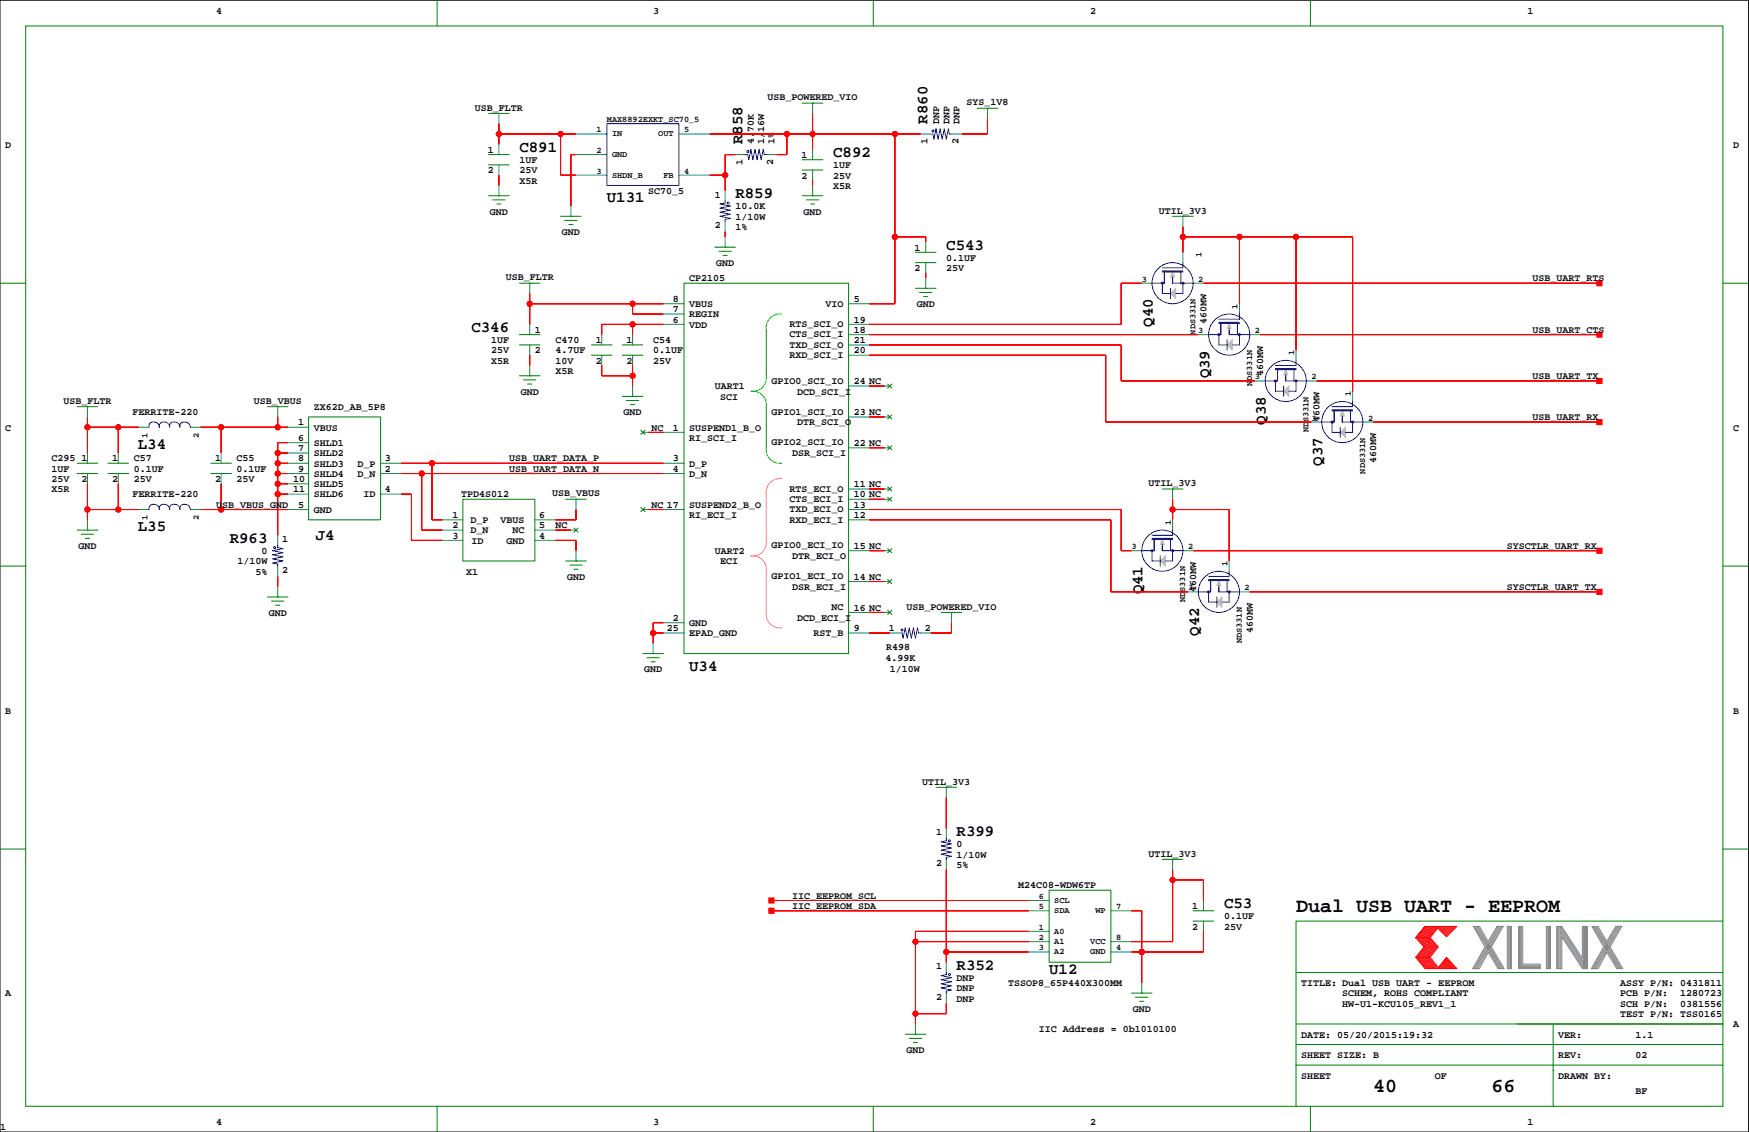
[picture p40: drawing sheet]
<svg xmlns="http://www.w3.org/2000/svg" width="432mm" height="279mm" viewBox="0 0 432 279" stroke-linecap="round" stroke-linejoin="round" font-family="sans-serif">
<defs><g id="words">
<g font-size="4.9">
<text x="320" y="225.2">Dual USB UART - EEPROM</text>
<text x="339" y="269.6">40</text>
<text x="368.2" y="269.6">66</text>
</g>
<g font-size="3.9">
<text x="183.3" y="35.6" transform="rotate(-90 183.3 35.6)">R858</text>
<text x="229" y="30.5" transform="rotate(-90 229 30.5)">R860</text>
<text x="128.2" y="37.5">C891</text>
<text x="205.7" y="38.7">C892</text>
<text x="149.8" y="49.9">U131</text>
<text x="181.6" y="48.9">R859</text>
<text x="233.6" y="61.6">C543</text>
<text x="116.4" y="81.9">C346</text>
<text x="284.6" y="80.7" transform="rotate(-90 284.6 80.7)">Q40</text>
<text x="298.6" y="93.4" transform="rotate(-90 298.6 93.4)">Q39</text>
<text x="312.5" y="104.8" transform="rotate(-90 312.5 104.8)">Q38</text>
<text x="34" y="110.9">L34</text>
<text x="326.5" y="115" transform="rotate(-90 326.5 115)">Q37</text>
<text x="34" y="131.2">L35</text>
<text x="56.7" y="134">R963</text>
<text x="78" y="133.2">J4</text>
<text x="282.1" y="146.7" transform="rotate(-90 282.1 146.7)">Q41</text>
<text x="296" y="156.9" transform="rotate(-90 296 156.9)">Q42</text>
<text x="170.1" y="165.7">U34</text>
<text x="236.2" y="206.3">R399</text>
<text x="302.2" y="224.1">C53</text>
<text x="236.2" y="239.3">R352</text>
<text x="259" y="240.4">U12</text>
</g>
<g font-size="2.5">
<text x="53.3" y="3.4">4</text>
<text x="161.3" y="3.4">3</text>
<text x="269.2" y="3.4">2</text>
<text x="377.1" y="3.4">1</text>
<text x="117.2" y="27.3">USB_FLTR</text>
<text x="189.5" y="24.8">USB_POWERED_VIO</text>
<text x="238.6" y="26">SYS_1V8</text>
<text x="186.1" y="35.6" transform="rotate(-90 186.1 35.6)">4.70K</text>
<text x="188.7" y="35.6" transform="rotate(-90 188.7 35.6)">1/16W</text>
<text x="191.2" y="35.6" transform="rotate(-90 191.2 35.6)">1%</text>
<text x="229" y="35.6" transform="rotate(-90 229 35.6)">1</text>
<text x="231.8" y="30.5" transform="rotate(-90 231.8 30.5)">DNP</text>
<text x="234.4" y="30.5" transform="rotate(-90 234.4 30.5)">DNP</text>
<text x="236.6" y="35.6" transform="rotate(-90 236.6 35.6)">2</text>
<text x="236.9" y="30.5" transform="rotate(-90 236.9 30.5)">DNP</text>
<text x="1.3" y="36.4">D</text>
<text x="120.4" y="37.7">1</text>
<text x="128.2" y="40.3">1UF</text>
<text x="183.3" y="40.7" transform="rotate(-90 183.3 40.7)">1</text>
<text x="190.9" y="40.7" transform="rotate(-90 190.9 40.7)">2</text>
<text x="197.9" y="39">1</text>
<text x="205.7" y="41.5">1UF</text>
<text x="427.9" y="36.4">D</text>
<text x="120.4" y="42.8">2</text>
<text x="128.2" y="42.8">25V</text>
<text x="128.2" y="45.3">X5R</text>
<text x="160" y="47.9">SC70_5</text>
<text x="197.9" y="44.1">2</text>
<text x="205.7" y="44.1">25V</text>
<text x="205.7" y="46.6">X5R</text>
<text x="120.9" y="53">GND</text>
<text x="176.5" y="48.8">1</text>
<text x="181.6" y="51.7">10.0K</text>
<text x="198.4" y="53">GND</text>
<text x="286.1" y="52.7">UTIL_3V3</text>
<text x="138.7" y="58">GND</text>
<text x="176.5" y="56.4">2</text>
<text x="181.6" y="54.2">1/10W</text>
<text x="181.6" y="56.8">1%</text>
<text x="176.8" y="65.6">GND</text>
<text x="225.8" y="61.8">1</text>
<text x="233.6" y="64.4">0.1UF</text>
<text x="124.9" y="69.2">USB_FLTR</text>
<text x="170.1" y="69.5">CP2105</text>
<text x="225.8" y="66.9">2</text>
<text x="233.6" y="66.9">25V</text>
<text x="378.4" y="69.5">USB_UART_RTS</text>
<text x="166.1" y="77.1">7</text>
<text x="166.1" y="74.5">8</text>
<text x="170.1" y="75.8">VBUS</text>
<text x="203.8" y="75.7">VIO</text>
<text x="210.8" y="74.5">5</text>
<text x="226.3" y="75.8">GND</text>
<text x="132" y="82.2">1</text>
<text x="166.1" y="79.6">6</text>
<text x="170.1" y="78.3">REGIN</text>
<text x="170.1" y="80.9">VDD</text>
<text x="194.9" y="83.3">CTS_SCI_I</text>
<text x="194.9" y="80.7">RTS_SCI_O</text>
<text x="210.8" y="79.6">19</text>
<text x="210.8" y="82.2">18</text>
<text x="297.9" y="80.1" transform="rotate(-90 297.9 80.1)">460MW</text>
<text x="378.4" y="82.2">USB_UART_CTS</text>
<text x="121.3" y="87.2">25V</text>
<text x="121.3" y="84.7">1UF</text>
<text x="121.3" y="89.8">X5R</text>
<text x="132" y="87.2">2</text>
<text x="137.1" y="84.7">C470</text>
<text x="137.1" y="87.2">4.7UF</text>
<text x="137.1" y="89.8">10V</text>
<text x="147.1" y="89.8">2</text>
<text x="147.1" y="84.7">1</text>
<text x="154.7" y="89.8">2</text>
<text x="154.7" y="84.7">1</text>
<text x="161.3" y="84.7">C54</text>
<text x="161.3" y="87.2">0.1UF</text>
<text x="161.3" y="89.8">25V</text>
<text x="194.9" y="88.4">RXD_SCI_I</text>
<text x="194.9" y="85.8">TXD_SCI_O</text>
<text x="210.8" y="84.7">21</text>
<text x="210.8" y="87.2">20</text>
<text x="137.1" y="92.3">X5R</text>
<text x="190.5" y="94.7">GPIO0_SCI_IO</text>
<text x="210.8" y="94.9">24 NC</text>
<text x="311.8" y="92.8" transform="rotate(-90 311.8 92.8)">460MW</text>
<text x="378.4" y="93.6">USB_UART_TX</text>
<text x="15.7" y="99.7">USB_FLTR</text>
<text x="62.6" y="99.7">USB_VBUS</text>
<text x="77.5" y="101.2">ZX62D_AB_5P8</text>
<text x="128.6" y="97.4">GND</text>
<text x="176.5" y="96.1">UART1</text>
<text x="177.8" y="98.7">SCI</text>
<text x="196.8" y="97.4">DCD_SCI_I</text>
<text x="1.3" y="106.3">C</text>
<text x="32.7" y="102.4">FERRITE-220</text>
<text x="73.6" y="105">1</text>
<text x="77.5" y="106.3">VBUS</text>
<text x="154" y="102.5">GND</text>
<text x="160.8" y="106.3">NC</text>
<text x="166.1" y="106.3">1</text>
<text x="170.1" y="106.3">SUSPEND1_B_O</text>
<text x="190.5" y="102.3">GPIO1_SCI_IO</text>
<text x="196.8" y="105">DTR_SCI_O</text>
<text x="210.8" y="102.5">23 NC</text>
<text x="325.8" y="104.2" transform="rotate(-90 325.8 104.2)">460MW</text>
<text x="378.4" y="103.7">USB_UART_RX</text>
<text x="427.9" y="106.3">C</text>
<text x="12.7" y="113.9">C295</text>
<text x="20.1" y="113.9">1</text>
<text x="27.7" y="113.9">1</text>
<text x="33" y="113.9">C57</text>
<text x="53.1" y="113.9">1</text>
<text x="58.4" y="113.9">C55</text>
<text x="73.6" y="113.9">8</text>
<text x="73.6" y="111.4">7</text>
<text x="73.6" y="108.8">6</text>
<text x="77.5" y="110.1">SHLD1</text>
<text x="77.5" y="112.6">SHLD2</text>
<text x="95" y="113.9">3</text>
<text x="125.7" y="113.9">USB_UART_DATA_P</text>
<text x="166.1" y="113.9">3</text>
<text x="170.1" y="108.8">RI_SCI_I</text>
<text x="190.5" y="110">GPIO2_SCI_IO</text>
<text x="195.5" y="112.6">DSR_SCI_I</text>
<text x="210.8" y="110.1">22 NC</text>
<text x="12.7" y="119">25V</text>
<text x="12.7" y="116.4">1UF</text>
<text x="20.1" y="119">2</text>
<text x="27.7" y="119">2</text>
<text x="33" y="116.4">0.1UF</text>
<text x="33" y="119">25V</text>
<text x="53.1" y="119">2</text>
<text x="58.4" y="116.4">0.1UF</text>
<text x="58.4" y="119">25V</text>
<text x="72.4" y="119">10</text>
<text x="73.6" y="116.4">9</text>
<text x="77.5" y="115.2">SHLD3</text>
<text x="77.5" y="117.7">SHLD4</text>
<text x="88.2" y="117.7">D_N</text>
<text x="88.2" y="115.2">D_P</text>
<text x="95" y="116.4">2</text>
<text x="125.7" y="116.4">USB_UART_DATA_N</text>
<text x="166.1" y="116.4">4</text>
<text x="170.1" y="115.2">D_P</text>
<text x="170.1" y="117.7">D_N</text>
<text x="283.6" y="120">UTIL_3V3</text>
<text x="339.8" y="114.3" transform="rotate(-90 339.8 114.3)">460MW</text>
<text x="12.7" y="121.5">X5R</text>
<text x="32.7" y="122.7">FERRITE-220</text>
<text x="53.3" y="125.3">USB_VBUS_GND</text>
<text x="72.4" y="121.5">11</text>
<text x="73.6" y="125.3">5</text>
<text x="77.5" y="120.2">SHLD5</text>
<text x="77.5" y="122.8">SHLD6</text>
<text x="89.7" y="122.8">ID</text>
<text x="95" y="121.5">4</text>
<text x="113.8" y="122.8">TPD4S012</text>
<text x="136.3" y="122.5">USB_VBUS</text>
<text x="160.8" y="125.3">NC 17</text>
<text x="170.1" y="125.3">SUSPEND2_B_O</text>
<text x="194.9" y="123.9">CTS_ECI_I</text>
<text x="194.9" y="121.4">RTS_ECI_O</text>
<text x="210.8" y="120.2">11 NC</text>
<text x="210.8" y="122.8">10 NC</text>
<text x="210.8" y="125.3">13</text>
<text x="77.5" y="126.6">GND</text>
<text x="111.7" y="130.4">2</text>
<text x="111.7" y="127.9">1</text>
<text x="116.2" y="129.1">D_P</text>
<text x="116.2" y="131.7">D_N</text>
<text x="123.6" y="129.1">VBUS</text>
<text x="126.5" y="131.7">NC</text>
<text x="133.1" y="127.9">6</text>
<text x="133.1" y="130.4">5</text>
<text x="137.1" y="130.4">NC</text>
<text x="170.1" y="127.9">RI_ECI_I</text>
<text x="194.9" y="129">RXD_ECI_I</text>
<text x="194.9" y="126.5">TXD_ECI_O</text>
<text x="210.8" y="127.9">12</text>
<text x="19.4" y="135.5">GND</text>
<text x="64.5" y="136.8">0</text>
<text x="69.6" y="133.8">1</text>
<text x="111.7" y="132.9">3</text>
<text x="116.4" y="134.2">ID</text>
<text x="125.1" y="134.2">GND</text>
<text x="133.1" y="132.9">4</text>
<text x="176.5" y="136.8">UART2</text>
<text x="190.5" y="135.3">GPIO0_ECI_IO</text>
<text x="210.8" y="135.5">15 NC</text>
<text x="372" y="135.5">SYSCTLR_UART_RX</text>
<text x="58.6" y="139.3">1/10W</text>
<text x="63.1" y="141.8">5%</text>
<text x="69.6" y="141.5">2</text>
<text x="115.1" y="141.8">X1</text>
<text x="140" y="143.1">GND</text>
<text x="177.8" y="139.3">ECI</text>
<text x="190.5" y="143">GPIO1_ECI_IO</text>
<text x="195.5" y="138">DTR_ECI_O</text>
<text x="210.8" y="143.1">14 NC</text>
<text x="195.5" y="145.6">DSR_ECI_I</text>
<text x="295.3" y="146.1" transform="rotate(-90 295.3 146.1)">460MW</text>
<text x="372" y="145.6">SYSCTLR_UART_TX</text>
<text x="66.3" y="152">GND</text>
<text x="164.6" y="155.8">25</text>
<text x="166.1" y="153.3">2</text>
<text x="170.1" y="154.5">GND</text>
<text x="196.8" y="153.3">DCD_ECI_I</text>
<text x="205.3" y="150.6">NC</text>
<text x="210.8" y="150.7">16 NC</text>
<text x="210.8" y="155.8">9</text>
<text x="219.4" y="155.8">1</text>
<text x="223.8" y="150.5">USB_POWERED_VIO</text>
<text x="228.3" y="155.8">2</text>
<text x="170.1" y="157.1">EPAD_GND</text>
<text x="200.8" y="156.9">RST_B</text>
<text x="218.8" y="160.5">R498</text>
<text x="309.3" y="156.2" transform="rotate(-90 309.3 156.2)">460MW</text>
<text x="159" y="166">GND</text>
<text x="218.6" y="163">4.99K</text>
<text x="219.7" y="166">1/10W</text>
<text x="1.3" y="176.1">B</text>
<text x="427.9" y="176.1">B</text>
<text x="227.7" y="193.6">UTIL_3V3</text>
<text x="231.1" y="206.2">1</text>
<text x="236.2" y="209.1">0</text>
<text x="231.1" y="213.8">2</text>
<text x="236.2" y="214.2">5%</text>
<text x="236.2" y="211.7">1/10W</text>
<text x="283.6" y="211.4">UTIL_3V3</text>
<text x="195.5" y="221.8">IIC_EEPROM_SCL</text>
<text x="251.4" y="219.3">M24C08-WDW6TP</text>
<text x="195.5" y="224.4">IIC_EEPROM_SDA</text>
<text x="294.4" y="224.4">1</text>
<text x="302.2" y="226.9">0.1UF</text>
<text x="294.4" y="229.4">2</text>
<text x="302.2" y="229.4">25V</text>
<text x="231.1" y="239.2">1</text>
<text x="1.3" y="245.9">A</text>
<text x="236.2" y="242.1">DNP</text>
<text x="236.2" y="244.7">DNP</text>
<text x="248.9" y="243.4">TSSOP8_65P440X300MM</text>
<text x="321.2" y="243.4">TITLE: Dual USB UART - EEPROM</text>
<text x="331.4" y="245.9">SCHEM, ROHS COMPLIANT</text>
<text x="400" y="245.9">PCB P/N:</text>
<text x="400" y="243.4">ASSY P/N: 0431811</text>
<text x="414.8" y="245.9">1280723</text>
<text x="231.1" y="246.8">2</text>
<text x="236.2" y="247.2">DNP</text>
<text x="279.7" y="249.8">GND</text>
<text x="331.4" y="248.5">HW-U1-KCU105_REV1_1</text>
<text x="400" y="251">TEST P/N: TSS0165</text>
<text x="400" y="248.5">SCH P/N:</text>
<text x="414.8" y="248.5">0381556</text>
<text x="256.5" y="254.8">IIC Address = 0b1010100</text>
<text x="321.2" y="256.1">DATE: 05/20/2015:19:32</text>
<text x="384.7" y="256.1">VER:</text>
<text x="403.8" y="256.1">1.1</text>
<text x="427.9" y="253.6">A</text>
<text x="223.8" y="259.9">GND</text>
<text x="321.2" y="261.2">SHEET SIZE: B</text>
<text x="384.7" y="261.2">REV:</text>
<text x="403.8" y="261.2">02</text>
<text x="321.2" y="266.3">SHEET</text>
<text x="354.2" y="266.3">OF</text>
<text x="384.7" y="266.3">DRAWN BY:</text>
<text x="403.8" y="270.1">BF</text>
<text x="0" y="279">1</text>
<text x="53.3" y="277.7">4</text>
<text x="161.3" y="277.7">3</text>
<text x="269.2" y="277.7">2</text>
<text x="377.1" y="277.7">1</text>
</g>
<g font-size="2.1">
<text x="147.3" y="32.7">1</text>
<text x="149.8" y="30.2">MAX8892EXKT_SC70_5</text>
<text x="151.1" y="33.7">IN</text>
<text x="162.5" y="33.7">OUT</text>
<text x="168.9" y="32.7">5</text>
<text x="147.3" y="37.8">2</text>
<text x="151.1" y="38.7">GND</text>
<text x="147.3" y="42.9">3</text>
<text x="151.1" y="43.8">SHDN_B</text>
<text x="163.8" y="43.8">FB</text>
<text x="168.9" y="42.9">4</text>
<text x="296.7" y="63.5" transform="rotate(-90 296.7 63.5)">1</text>
<text x="281.9" y="69.5">3</text>
<text x="295.8" y="69.5">2</text>
<text x="305.6" y="76.2" transform="rotate(-90 305.6 76.2)">1</text>
<text x="295.1" y="82.6" transform="rotate(-90 295.1 82.6)">NDS331N</text>
<text x="295.8" y="82.2">3</text>
<text x="309.8" y="82.2">2</text>
<text x="319.5" y="87.7" transform="rotate(-90 319.5 87.7)">1</text>
<text x="309.1" y="95.3" transform="rotate(-90 309.1 95.3)">NDS331N</text>
<text x="309.8" y="93.6">3</text>
<text x="323.8" y="93.6">2</text>
<text x="333.5" y="97.8" transform="rotate(-90 333.5 97.8)">1</text>
<text x="36.4" y="108" transform="rotate(-90 36.4 108)">1</text>
<text x="49.1" y="108" transform="rotate(-90 49.1 108)">2</text>
<text x="323.1" y="106.7" transform="rotate(-90 323.1 106.7)">NDS331N</text>
<text x="323.8" y="103.8">3</text>
<text x="337.7" y="103.8">2</text>
<text x="337" y="116.9" transform="rotate(-90 337 116.9)">NDS331N</text>
<text x="36.4" y="128.3" transform="rotate(-90 36.4 128.3)">1</text>
<text x="49.1" y="128.3" transform="rotate(-90 49.1 128.3)">2</text>
<text x="289" y="129.6" transform="rotate(-90 289 129.6)">1</text>
<text x="279.3" y="135.5">3</text>
<text x="293.3" y="135.5">2</text>
<text x="303" y="139.7" transform="rotate(-90 303 139.7)">1</text>
<text x="292.6" y="148.6" transform="rotate(-90 292.6 148.6)">NDS331N</text>
<text x="293.3" y="145.7">3</text>
<text x="307.3" y="145.7">2</text>
<text x="306.6" y="158.8" transform="rotate(-90 306.6 158.8)">NDS331N</text>
<text x="256.5" y="221.9">6</text>
<text x="256.5" y="224.4">5</text>
<text x="260.3" y="222.9">SCL</text>
<text x="260.3" y="225.4">SDA</text>
<text x="270.4" y="225.4">WP</text>
<text x="275.5" y="224.4">7</text>
<text x="256.5" y="232">2</text>
<text x="256.5" y="229.5">1</text>
<text x="260.3" y="230.5">A0</text>
<text x="260.3" y="233">A1</text>
<text x="269.2" y="233">VCC</text>
<text x="275.5" y="232">8</text>
<text x="256.5" y="234.6">3</text>
<text x="260.3" y="235.6">A2</text>
<text x="269.2" y="235.6">GND</text>
<text x="275.5" y="234.6">4</text>
</g>
</g></defs>
<path d="M0 .1h431.7v279.3h-431.7z" fill="none" stroke="#000" stroke-width=".25"/>
<g fill="none" stroke="#008000" stroke-width=".25">
<path d="M6.3 6.4h419.1v266.7h-419.1zM107.9 .1v6.3M215.6 .1v6.3M323.5 .1v6.3M120.6 38.2h5.1M120.6 28h5.1M123.2 28h.1M198.1 39.4h5.1M198.1 25.5h5.1M200.6 25.5h.1M241.2 26.7h5.1M243.8 26.7h.1"/>
<path d="M120.6 40.7h5.1M120.6 48.3h5.1M121.6 49.3h3.1M122.7 50.3h1M123.2 48.3h.1M138.4 53.4h5.1M139.4 54.4h3.1M140.4 55.4h1M140.9 53.4h.1M198.1 42h5.1M198.1 48.3h5.1M199.1 49.3h3"/>
<path d="M200.1 50.3h1M200.6 48.3h.1M289.5 53.4h5.1M292 53.4h.1M0 69.9h6.3M128.2 69.9h5.1M130.8 69.9h.1M168.9 69.9h40.6v91.4h-40.6zM176.5 61h5.1M177.5 62h3.1M178.5 63h1M179 61h.1"/>
<path d="M226 64.8h5.1M226 62.3h5.1M226 71.2h5.1M227 72.2h3.1M228 73.2h1.1M228.5 71.2h.1M425.4 69.9h6.3M128.2 92.8h5.1M128.2 85.1h5.1M128.2 82.6h5.1M129.3 93.8h3M130.3 94.8h1"/>
<path d="M130.8 92.8h.1M146 87.7h5.1M146 85.1h5.1M153.6 87.7h5.1M153.6 85.1h5.1M153.6 97.8h5.1M154.7 98.8h3M155.7 99.9h1M156.2 97.8h.1M219.2 94.8l1 1M220.2 94.8l-1 1M19 116.9h5.1"/>
<path d="M19 114.3h5.1M19 100.4h5.1M21.6 100.4h.1M26.7 116.9h5M26.7 114.3h5M52.1 116.9h5M52.1 114.3h5M66 100.4h5.1M68.6 100.4h.1M76.2 102.9h17.8v25.4h-17.8zM158.2 106.2l1 1M159.2 106.2l-1 1"/>
<path d="M219.2 110l1 1M219.2 102.4l1 1M220.2 110l-1 1M220.2 102.4l-1 1M0 139.7h6.3M19 130.8h5.1M20.1 131.9h3M21.1 132.9h1M21.6 130.8h.1M114.3 123.2h17.8v15.3h-17.8zM139.7 138.5h5M139.7 123.2h5"/>
<path d="M140.7 139.5h3M141.7 130.3l1 1.1M142.2 138.5h.1M142.2 123.2h.1M142.7 130.3l-1 1.1M158.2 125.3l1 1M159.2 125.3l-1 1M219.2 122.7l1 1M219.2 120.2l1 1M219.2 135.4l1 1M220.2 122.7l-1 1M220.2 120.2l-1 1"/>
<path d="M220.2 135.4l-1 1M287 120.7h5M289.5 120.7h.1M425.4 139.7h6.3M66 147.3h5.1M67 148.4h3.1M68.1 149.4h1M68.6 147.3h.1M141.7 140.5h1M219.2 150.7l1 1M219.2 143l1 1M220.2 150.7l-1 1"/>
<path d="M220.2 143l-1 1M232.4 151.2h5M234.9 151.2h.1M158.7 161.3h5.1M159.7 162.3h3.1M160.7 163.3h1.1M161.3 161.3h.1M231.1 194.3h5.1M233.6 194.3h.1M0 209.6h6.3M259 219.7h15.3v17.8h-15.3zM287 212.1h5"/>
<path d="M289.5 212.1h.1M425.4 209.6h6.3M294.6 227.3h5.1M294.6 224.8h5.1M425.4 227.3h-105.4v35.6M223.5 255.3h5M224.5 256.3h3M225.5 257.3h1M226 255.3h.1M279.3 245.1h5.1M280.4 246.1h3M281.4 247.1h1"/>
<path d="M281.9 245.1h.1M320 257.8h105.4M320 252.7h105.4M320 240h105.4M383.5 252.7v20.4M107.9 273.1v6.3M215.6 273.1v6.3M320 262.9v10.2M320 262.9h105.4M323.5 273.1v6.3M383.5 264.2h.1"/>
</g>
<g fill="none" stroke="#f00" stroke-width=".25">
<path d="M123.2 33.1h19M123.2 30.5v5.1M138.4 33.1v10.1h3.8M142.2 38.2h-1.3v12.7M175.2 33.1h52.1M181.6 38.2h-2.6v8.8M194.3 33.1v5.1h-2.6M200.6 28v8.9M220.9 33.1v41.9h-6.3M243.8 29.3v3.8h-6.4M123.2 43.2v2.6M175.2 43.2h3.8"/>
<path d="M179 57.2v1.3M200.6 44.5v1.3M220.9 58.5h7.6v1.2M292 58.5h41.9v38.1M292 55.9v6.4M306 58.5v16.5M320 58.5v27.9M130.8 72.4v7.7M130.8 75h33M156.2 75v2.5h7.6M228.5 67.4v1.2M281.9 69.9h-5.1v10.2h-62.2"/>
<path d="M297.1 69.9h97.8M130.8 87.7v2.5M148.6 90.2v2.6h7.6M156.2 80.1v2.5M156.2 90.2v5.1M163.8 80.1h-15.2v2.5M214.6 95.3h3.8M214.6 87.7h58.4v16.5h50.8M214.6 82.6h81.2M214.6 85.1h62.2v8.9h33M311.1 82.6h83.8M325 94h69.9"/>
<path d="M21.6 102.9v8.9M21.6 119.4v8.9M21.6 105.4h12.7M29.2 105.4v6.4M29.2 119.4v6.4M49.5 105.4h21.6M54.6 105.4v6.4M54.6 119.4v6.4M68.6 102.9v2.5M68.6 111.8h2.5M68.6 114.3h2.5M68.6 116.9h2.5"/>
<path d="M68.6 119.4h2.5M71.1 109.3h-2.5v22.8M99 114.3h64.8M99 116.9h64.8M104.1 116.9v13.9h5.1M106.7 114.3v14h2.5M160 106.7h3.8M214.6 110.5h3.8M214.6 102.9h3.8M339 104.2h55.9M21.6 125.8h12.7M49.5 125.8h21.6"/>
<path d="M68.6 122h2.5M99 122h2.6v11.4h7.6M137.1 133.4h5.1v2.5M137.1 130.8h3.8M142.2 125.8v2.5h-5.1M160 125.8h3.8M214.6 125.8h62.2v10.1h2.5M214.6 128.3h59.7v17.8h19M214.6 123.2h3.8M214.6 120.7h3.8M214.6 135.9h3.8M289.5 123.2v5.1"/>
<path d="M289.5 125.8h14v12.7M294.6 135.9h100.3M68.6 142.3v2.5M161.3 156.2h2.5M163.8 153.7h-2.5v5.1M214.6 156.2h5.1M214.6 151.2h3.8M214.6 143.5h3.8M234.9 153.7v2.5h-5.1M308.5 146.1h86.4M233.6 196.9v7.6M233.6 214.6v22.9"/>
<path d="M289.5 214.6v17.8h-10.2M289.5 217.2h7.6v5.1M190.5 224.8h63.4M190.5 222.3h63.4M226 232.4h27.9M233.6 235h20.3M253.9 229.9h-27.9v22.8M279.3 224.8h2.6v17.8M281.9 235h.1M297.1 229.9v5.1h-17.8M349.5 236.3h3.6M349.9 231.5l1.9 2.2-2 2.6 2.2 2.8"/>
<path d="M350.1 236.3l2.2 2.8M350.2 231.5l1.9 2.3-2 2.5M350.4 236.3l2.2 2.8M350.5 231.5l1.9 2.3-2 2.5M350.6 236.3l2.3 2.7M350.8 231.5l1.9 2.3-2 2.5M351 236.3l2.2 2.8M351.1 231.5l1.9 2.3-2 2.5M351.3 236.3l2.2 2.8M351.4 231.5l1.9 2.3-2 2.5M351.6 236.3l2.2 2.8M351.7 231.5l1.9 2.2"/>
<path d="M351.8 228.7l-2.3 2.8 2.3-2.8h7.9l-2.6 2.5-2.1-2.1-1.9 2.4 2 2.2-2 2.6 2 2.5 2-2.5 2.6 2.8h-7.9l-2.3-2.8M351.9 236.3l2.2 2.8M352 231.5l1.9 2.2M352.1 228.7l-2.2 2.7M352.2 236.3l2.2 2.8M352.3 231.5l1.9 2.3-2 2.5M352.4 228.7l-2.2 2.7M352.5 236.3l2.2 2.8M352.6 231.5l1.9 2.2M352.7 228.7l-2.2 2.7M352.8 236.3l2.2 2.8M352.8 231.5l2 2.2"/>
<path d="M353 228.7l-2.2 2.7M353.1 231.5h-3.6l2.1 2.2-2.1 2.6M353.2 228.7l-2.1 2.7M353.6 233.8l-2 2.5M353.6 228.7l-2.2 2.7M353.8 228.7l-2.1 2.7M353.9 233.8l-1.9 2.4M354.1 228.7l-2.1 2.7M354.4 228.7l-2.1 2.7M354.5 233.8l-2 2.5M354.7 228.7l-2.1 2.7M354.8 233.8l-2 2.5"/>
<path d="M355 228.7l-2.1 2.7M355.2 238.8l.2 .3M355.3 238.6l.4 .5M355.4 228.7l-.4 .4M355.4 238.4l.6 .7M355.6 238.3l.7 .8M355.7 238.1l.9 1M355.7 228.7l-.5 .5M355.9 237.9l1 1.2M356 237.8l1.2 1.3M356.1 228.7l-.8 .7M356.1 237.6l1.4 1.4"/>
<path d="M356.3 237.4l1.5 1.7M356.4 237.2l1.6 1.9M356.5 228.7l-1 .9M356.5 237.1l1.8 2M356.7 236.9l1.9 2.2M356.8 236.7l2.1 2.4M356.8 228.7l-1.1 1.1M356.9 236.6l2.3 2.5M357.1 236.5l2.3 2.6M357.2 228.7l-1.3 1.2M357.5 228.7l-1.4 1.4M357.8 228.7l-1.6 1.6"/>
<path d="M358.2 228.7l-1.8 1.7M358.5 228.7l-1.9 1.9M359 228.7l-2.2 2.1M359.3 228.7l-2.3 2.3M233.6 247.7v2.5h-7.6"/>
<circle cx="123.2" cy="33.1" r=".63"/>
<circle cx="138.4" cy="33.1" r=".63"/>
<circle cx="194.3" cy="33.1" r=".63"/>
<circle cx="200.6" cy="33.1" r=".63"/>
<circle cx="220.9" cy="33.1" r=".63"/>
<circle cx="179" cy="43.2" r=".63"/>
<circle cx="220.9" cy="58.5" r=".63"/>
<circle cx="292" cy="58.5" r=".63"/>
<circle cx="306" cy="58.5" r=".63"/>
<circle cx="320" cy="58.5" r=".63"/>
<circle cx="130.8" cy="75" r=".63"/>
<circle cx="156.2" cy="75" r=".63"/>
<circle cx="156.2" cy="92.8" r=".63"/>
<circle cx="156.2" cy="80.1" r=".63"/>
<circle cx="21.6" cy="105.4" r=".63"/>
<circle cx="29.2" cy="105.4" r=".63"/>
<circle cx="54.6" cy="105.4" r=".63"/>
<circle cx="68.6" cy="116.9" r=".63"/>
<circle cx="68.6" cy="114.3" r=".63"/>
<circle cx="68.6" cy="105.4" r=".63"/>
<circle cx="68.6" cy="119.4" r=".63"/>
<circle cx="68.6" cy="111.8" r=".63"/>
<circle cx="104.1" cy="116.9" r=".63"/>
<circle cx="106.7" cy="114.3" r=".63"/>
<circle cx="21.6" cy="125.8" r=".63"/>
<circle cx="29.2" cy="125.8" r=".63"/>
<circle cx="54.6" cy="125.8" r=".63"/>
<circle cx="68.6" cy="122" r=".63"/>
<circle cx="289.5" cy="125.8" r=".63"/>
<circle cx="161.3" cy="156.2" r=".63"/>
<circle cx="289.5" cy="217.2" r=".63"/>
<circle cx="226" cy="232.4" r=".63"/>
<circle cx="233.6" cy="235" r=".63"/>
<circle cx="281.9" cy="235" r=".63"/>
<circle cx="226" cy="250.2" r=".63"/>
</g>
<g fill="none" stroke="#848684" stroke-width=".25">
<path d="M364 228.7l6.1 10.4M364.3 228.7l6.1 10.4M364.6 228.7l6.1 10.4M364.9 228.7l6.1 10.4M367.4 232.3l-2.1-3.6h-1.6l2.9 5-3 5.4h1.7l2.1-4 2.4 4h1.6l-3.2-5.4M369.6 228.7l-2.2 3.6M369.8 228.7l-5.9 10.4M370.2 228.7l-6 10.4M370.5 228.7l-6 10.4M370.8 228.7l-6 10.4M371.1 228.7h-1.5h1.5l-2.9 5M372.1 228.7h1v10.4h-1z"/>
<path d="M372.4 228.7v10.4M372.6 228.7v10.4M372.9 228.7v10.4M374.9 228.7h1v9.3h4.3v1.1h-5.3zM375.1 228.7v10.4M375.4 228.7v10.4M375.7 228.7v10.4M375.7 238.2h4.5M375.7 238.5h4.5M375.7 238.8h4.5M381.8 228.7h1v10.4h-1zM382 228.7v10.4"/>
<path d="M382.3 228.7v10.4M382.5 228.7v10.4M384.3 228.7h1.3l5.1 7.8v-7.8h1.2v10.4h-1.2l-5.1-7.9v7.9h-1.3zM384.5 228.7v10.4M384.8 228.7v10.4M385.1 228.7v10.4M385.3 228.7v10.4M385.3 230.3l5.6 8.7M385.3 229.8l5.6 8.7M385.3 229.2l5.6 8.7M385.3 228.8l5.6 8.7M390.9 228.7v10.4"/>
<path d="M391.2 228.7v10.4M391.5 228.7v10.4M391.7 228.6v10.4M393.3 228.7l6.1 10.4M393.6 228.7l6.1 10.4M393.9 228.7l6.1 10.4M394.2 228.7l6.1 10.4M396.7 232.3l-2.1-3.6h-1.6l2.9 5-3 5.4M397.5 233.7l3.2 5.4h-1.6l-2.4-4-2.2 4h-1.6M398.9 228.7l-2.2 3.6M399.1 228.7l-6 10.4M399.4 228.7l-5.9 10.4"/>
<path d="M399.7 228.7l-5.9 10.4M400.1 228.7l-6 10.4M400.4 228.7h-1.5h1.5l-2.9 5"/>
</g>
<g fill="none" stroke="#008080" stroke-width=".25">
<path d="M123.2 28v2.5M123.2 35.6v2.6M142.2 38.2h7.6M142.2 33.1h7.6M167.6 33.1h7.6M181.6 38.2h2.5M189.2 38.2h2.5M200.6 25.5v2.5M200.6 36.9v2.5M227.3 33.1h2.5M234.9 33.1h2.5M243.8 26.7v2.6"/>
<path d="M123.2 40.7v2.5M123.2 45.8v2.5M140.9 50.9v2.5M142.2 43.2h7.6M167.6 43.2h7.6M179 47v2.6M179 54.7v2.5M179 58.5v2.5M200.6 42v2.5M200.6 45.8v2.5M228.5 59.7v2.6M292 53.4v2.5"/>
<path d="M130.8 69.9v2.5M163.8 75h5.1M163.8 77.5h5.1M209.5 75h5.1M228.5 64.8v2.6M228.5 68.6v2.6M281.9 69.9h2.5M292 62.3v2.5M294.6 69.9h2.5M306 75v2.5M130.8 80.1v2.5M130.8 85.1v2.6"/>
<path d="M130.8 90.2v2.6M148.6 82.6v2.5M148.6 87.7v2.5M156.2 82.6v2.5M156.2 87.7v2.5M156.2 95.3v2.5M163.8 80.1h5.1M209.5 80.1h5.1M209.5 95.3h5.1M209.5 87.7h5.1M209.5 85.1h5.1M209.5 82.6h5.1"/>
<path d="M218.4 95.3h1.3M295.8 82.6h2.6M308.5 82.6h2.6M309.8 94h2.5M320 86.4v2.5M322.5 94h2.5M333.9 96.6v2.5M21.6 100.4v2.5M21.6 111.8v2.5M21.6 116.9v2.5M29.2 111.8v2.5M29.2 116.9v2.5"/>
<path d="M34.3 105.4h2.5M47 105.4h2.5M54.6 111.8v2.5M54.6 116.9v2.5M68.6 100.4v2.5M71.1 116.9h5.1M71.1 114.3h5.1M71.1 109.3h5.1M71.1 111.8h5.1M71.1 119.4h5.1M71.1 105.4h5.1M94 116.9h5"/>
<path d="M94 114.3h5M158.7 106.7h1.3M163.8 116.9h5.1M163.8 114.3h5.1M163.8 106.7h5.1M209.5 110.5h5.1M209.5 102.9h5.1M218.4 110.5h1.3M218.4 102.9h1.3M323.8 104.2h2.5M336.5 104.2h2.5M21.6 128.3v2.5"/>
<path d="M34.3 125.8h2.5M47 125.8h2.5M68.6 132.1v2.6M68.6 139.7v2.6M71.1 122h5.1M71.1 125.8h5.1M94 122h5M109.2 130.8h5.1M109.2 128.3h5.1M109.2 133.4h5.1M132.1 130.8h5M132.1 128.3h5"/>
<path d="M132.1 133.4h5M140.9 130.8h1.3M142.2 123.2v2.6M142.2 135.9v2.6M158.7 125.8h1.3M163.8 125.8h5.1M209.5 125.8h5.1M209.5 128.3h5.1M209.5 135.9h5.1M209.5 123.2h5.1M209.5 120.7h5.1M218.4 135.9h1.3"/>
<path d="M218.4 123.2h1.3M218.4 120.7h1.3M279.3 135.9h2.6M289.5 120.7v2.5M289.5 128.3v2.5M292 135.9h2.6M303.5 138.5v2.5M68.6 144.8v2.5M161.3 158.8v2.5M163.8 156.2h5.1M163.8 153.7h5.1M209.5 156.2h5.1"/>
<path d="M209.5 151.2h5.1M209.5 143.5h5.1M218.4 151.2h1.3M218.4 143.5h1.3M219.7 156.2h2.5M227.3 156.2h2.5M234.9 151.2v2.5M293.3 146.1h2.5M306 146.1h2.5M233.6 194.3v2.6M233.6 204.5v2.5M233.6 212.1v2.5"/>
<path d="M289.5 212.1v2.5M233.6 237.5v2.5M253.9 222.3h5.1M253.9 224.8h5.1M253.9 229.9h5.1M253.9 232.4h5.1M253.9 235h5.1M274.3 224.8h5M274.3 232.4h5M274.3 235h5M297.1 222.3v2.5M297.1 227.3v2.6"/>
<path d="M226 252.7v2.6M233.6 245.1v2.6M281.9 242.6v2.5"/>
</g>
<g fill="none" stroke="#00f" stroke-width=".25">
<path d="M149.8 30.5h17.8v15.3h-17.8zM184.1 38.2h.5l.3 1.2 .5-2.5 .5 2.5 .5-2.5 .5 2.5 .5-2.5 .5 2.5 .5-2.5 .3 1.3h.5M229.8 33.1h.5l.3 1.2 .5-2.5 .5 2.5 .5-2.5 .5 2.5 .5-2.5 .5 2.5 .5-2.5 .3 1.3h.5M179 49.6v.5l-1.2 .2 2.5 .6-2.5 .5 2.5 .5-2.5 .5 2.5 .5-2.5 .5 2.5 .5-1.3 .3v.5M287 66.9h5M287 67.1h5M287 69.9v2.5h2M287.5 67.1v2.8h-3.1M289 71.2v2.5M289.5 68.4v1.5h5.1M291.5 67.1v2.8M292 64.8v1.3h-5"/>
<path d="M292 69.9v2.5h-1.7M300.9 79.5h5.1M300.9 79.8h5.1M301.4 79.8v2.8h-3M305.5 79.8v2.8M306 77.5v1.3h-5.1M300.9 82.6v2.5h2.1M303 83.9v2.5M303.5 81.1v1.5h5M306 82.6v2.5h-1.8M314.9 91h5.1M314.9 91.2h5.1"/>
<path d="M314.9 94v2.6h2M315.4 91.2v2.8h-3.1M316.9 95.3v2.5M317.4 92.5v1.5h5.1M319.5 91.2v2.8M320 88.9v1.3h-5.1M320 94v2.6h-1.8M333.9 99.1v1.3h-5M39.4 105.4a1.27 1.27 0 0 0-1.3-1.3 1.27 1.27 0 0 0-1.3 1.4M41.9 105.4a1.27 1.27 0 0 0-1.3-1.3 1.27 1.27 0 0 0-1.2 1.4M44.4 105.4a1.27 1.27 0 0 0-1.2-1.3 1.27 1.27 0 0 0-1.3 1.4M47 105.4a1.27 1.27 0 0 0-1.3-1.3 1.27 1.27 0 0 0-1.3 1.4"/>
<path d="M328.9 101.1h5M328.9 101.4h5M328.9 104.2v2.5h2M329.4 101.4v2.8h-3.1M330.9 105.4v2.6M331.4 102.7v1.5h5.1M333.4 101.4v2.8M333.9 104.2v2.5h-1.7M47 125.8a1.27 1.27 0 0 0-1.3-1.4 1.27 1.27 0 0 0-1.3 1.4 1.27 1.27 0 0 0-1.2-1.4 1.27 1.27 0 0 0-1.3 1.4 1.27 1.27 0 0 0-1.3-1.4 1.27 1.27 0 0 0-1.2 1.4 1.27 1.27 0 0 0-1.3-1.4 1.27 1.27 0 0 0-1.3 1.4M68.6 134.7v.5l1.2 .2-2.5 .5 2.5 .5-2.5 .5 2.5 .5-2.5 .6 2.5 .5-2.5 .5 1.3 .2v.5M284.4 132.9h5.1M284.4 133.1h5.1"/>
<path d="M284.4 135.9v2.6h2M284.9 133.1v2.8h-3M286.4 137.2v2.5M287 134.4v1.5h5M289 133.1v2.8M289.5 130.8v1.3h-5.1M289.5 135.9v2.6h-1.8M222.2 156.2h.5l.3 1.3 .5-2.5 .5 2.5 .5-2.5 .5 2.5 .5-2.5 .5 2.5 .5-2.5 .3 1.2h.5M298.4 143h5.1M298.4 143.3h5.1M298.4 146.1v2.5h2M298.9 143.3v2.8h-3.1"/>
<path d="M300.4 147.3v2.6M300.9 144.6v1.5h5.1M303 143.3v2.8M303.5 141v1.3h-5.1M303.5 146.1v2.5h-1.8M233.6 207v.5l-1.2 .3 2.5 .5-2.5 .5 2.5 .5-2.5 .5 2.5 .5-2.5 .5 2.5 .5-1.3 .3v.5M233.6 240v.5l-1.2 .3 2.5 .5-2.5 .5 2.5 .5-2.5 .5 2.5 .5-2.5 .5 2.5 .6-1.3 .2v.5"/>
<circle cx="184.6" cy="37.4" r=".25"/>
<circle cx="230.3" cy="32.3" r=".25"/>
<circle cx="179.8" cy="50.1" r=".25"/>
<circle cx="287" cy="69.9" r=".25"/>
<circle cx="289.5" cy="69.9" r="5.1"/>
<circle cx="292" cy="69.9" r=".25"/>
<circle cx="300.9" cy="82.6" r=".25"/>
<circle cx="303.5" cy="82.6" r="5.1"/>
<circle cx="306" cy="82.6" r=".25"/>
<circle cx="314.9" cy="94" r=".25"/>
<circle cx="317.4" cy="94" r="5.1"/>
<circle cx="320" cy="94" r=".25"/>
<circle cx="328.9" cy="104.2" r=".25"/>
<circle cx="331.4" cy="104.2" r="5.1"/>
<circle cx="333.9" cy="104.2" r=".25"/>
<circle cx="67.8" cy="135.2" r=".25"/>
<circle cx="284.4" cy="135.9" r=".25"/>
<circle cx="287" cy="135.9" r="5.1"/>
<circle cx="289.5" cy="135.9" r=".25"/>
<circle cx="222.7" cy="155.5" r=".25"/>
<circle cx="298.4" cy="146.1" r=".25"/>
<circle cx="300.9" cy="146.1" r="5.1"/>
<circle cx="303.5" cy="146.1" r=".25"/>
<circle cx="234.4" cy="207.5" r=".25"/>
<circle cx="234.4" cy="240.5" r=".25"/>
</g>
<g fill="#f00" stroke="#f00" stroke-width=".25">
<path d="M226 250.2v2.5z" fill-rule="evenodd"/>
<path d="M226 232.4h27.9z" fill-rule="evenodd"/>
<path d="M226 229.9h27.9z" fill-rule="evenodd"/>
<path d="M226 229.9v2.5z" fill-rule="evenodd"/>
<path d="M226 232.4v17.8z" fill-rule="evenodd"/>
<path d="M226 250.2h7.6z" fill-rule="evenodd"/>
<path d="M233.6 247.7v2.5z" fill-rule="evenodd"/>
<path d="M279.3 224.8h2.6z" fill-rule="evenodd"/>
<path d="M281.9 224.8v10.2z" fill-rule="evenodd"/>
<path d="M279.3 235h2.6z" fill-rule="evenodd"/>
<path d="M281.9 235v7.6z" fill-rule="evenodd"/>
<path d="M281.9 235h15.2z" fill-rule="evenodd"/>
<path d="M297.1 229.9v5.1z" fill-rule="evenodd"/>
<path d="M289.5 214.6v2.6z" fill-rule="evenodd"/>
<path d="M297.1 217.2v5.1z" fill-rule="evenodd"/>
<path d="M289.5 217.2h7.6z" fill-rule="evenodd"/>
<path d="M289.5 217.2v15.2z" fill-rule="evenodd"/>
<path d="M279.3 232.4h10.2z" fill-rule="evenodd"/>
<path d="M233.6 196.9v7.6z" fill-rule="evenodd"/>
<path d="M233.6 235v2.5z" fill-rule="evenodd"/>
<path d="M233.6 235h20.3z" fill-rule="evenodd"/>
<path d="M233.6 214.6v20.4z" fill-rule="evenodd"/>
<path d="M190.5 224.8h63.4z" fill-rule="evenodd"/>
<path d="M189.8 224.2h1.3v1.2h-1.3z" fill-rule="evenodd"/>
<path d="M190.5 222.3h63.4z" fill-rule="evenodd"/>
<path d="M189.8 221.6h1.3v1.3h-1.3z" fill-rule="evenodd"/>
<path d="M156.2 92.8v2.5z" fill-rule="evenodd"/>
<path d="M156.2 90.2v2.6z" fill-rule="evenodd"/>
<path d="M148.6 92.8h7.6z" fill-rule="evenodd"/>
<path d="M148.6 90.2v2.6z" fill-rule="evenodd"/>
<path d="M130.8 87.7v2.5z" fill-rule="evenodd"/>
<path d="M161.3 156.2v2.6z" fill-rule="evenodd"/>
<path d="M161.3 153.7h2.5z" fill-rule="evenodd"/>
<path d="M161.3 153.7v2.5z" fill-rule="evenodd"/>
<path d="M161.3 156.2h2.5z" fill-rule="evenodd"/>
<path d="M142.2 133.4v2.5z" fill-rule="evenodd"/>
<path d="M137.1 133.4h5.1z" fill-rule="evenodd"/>
<path d="M68.6 142.3v2.5z" fill-rule="evenodd"/>
<path d="M21.6 119.4v6.4z" fill-rule="evenodd"/>
<path d="M29.2 125.8h5.1z" fill-rule="evenodd"/>
<path d="M29.2 119.4v6.4z" fill-rule="evenodd"/>
<path d="M21.6 125.8h7.6z" fill-rule="evenodd"/>
<path d="M21.6 125.8v2.5z" fill-rule="evenodd"/>
<path d="M234.9 153.7v2.5z" fill-rule="evenodd"/>
<path d="M229.8 156.2h5.1z" fill-rule="evenodd"/>
<path d="M214.6 156.2h5.1z" fill-rule="evenodd"/>
<path d="M156.2 80.1v2.5z" fill-rule="evenodd"/>
<path d="M156.2 80.1h7.6z" fill-rule="evenodd"/>
<path d="M148.6 80.1h7.6z" fill-rule="evenodd"/>
<path d="M148.6 80.1v2.5z" fill-rule="evenodd"/>
<path d="M99 122h2.6z" fill-rule="evenodd"/>
<path d="M101.6 122v11.4z" fill-rule="evenodd"/>
<path d="M101.6 133.4h7.6z" fill-rule="evenodd"/>
<path d="M49.5 105.4h5.1z" fill-rule="evenodd"/>
<path d="M54.6 105.4v6.4z" fill-rule="evenodd"/>
<path d="M54.6 105.4h14z" fill-rule="evenodd"/>
<path d="M68.6 105.4h2.5z" fill-rule="evenodd"/>
<path d="M68.6 102.9v2.5z" fill-rule="evenodd"/>
<path d="M142.2 125.8v2.5z" fill-rule="evenodd"/>
<path d="M137.1 128.3h5.1z" fill-rule="evenodd"/>
<path d="M68.6 122v10.1z" fill-rule="evenodd"/>
<path d="M68.6 109.3h2.5z" fill-rule="evenodd"/>
<path d="M68.6 109.3v2.5z" fill-rule="evenodd"/>
<path d="M68.6 111.8h2.5z" fill-rule="evenodd"/>
<path d="M68.6 111.8v2.5z" fill-rule="evenodd"/>
<path d="M68.6 114.3h2.5z" fill-rule="evenodd"/>
<path d="M68.6 114.3v2.6z" fill-rule="evenodd"/>
<path d="M68.6 116.9h2.5z" fill-rule="evenodd"/>
<path d="M68.6 116.9v2.5z" fill-rule="evenodd"/>
<path d="M68.6 119.4h2.5z" fill-rule="evenodd"/>
<path d="M68.6 119.4v2.6z" fill-rule="evenodd"/>
<path d="M68.6 122h2.5z" fill-rule="evenodd"/>
<path d="M54.6 119.4v6.4z" fill-rule="evenodd"/>
<path d="M49.5 125.8h5.1z" fill-rule="evenodd"/>
<path d="M54.6 125.8h16.5z" fill-rule="evenodd"/>
<path d="M21.6 102.9v2.5z" fill-rule="evenodd"/>
<path d="M21.6 105.4v6.4z" fill-rule="evenodd"/>
<path d="M21.6 105.4h7.6z" fill-rule="evenodd"/>
<path d="M29.2 105.4v6.4z" fill-rule="evenodd"/>
<path d="M29.2 105.4h5.1z" fill-rule="evenodd"/>
<path d="M130.8 75v5.1z" fill-rule="evenodd"/>
<path d="M156.2 77.5h7.6z" fill-rule="evenodd"/>
<path d="M156.2 75v2.5z" fill-rule="evenodd"/>
<path d="M156.2 75h7.6z" fill-rule="evenodd"/>
<path d="M130.8 75h25.4z" fill-rule="evenodd"/>
<path d="M130.8 72.4v2.6z" fill-rule="evenodd"/>
<path d="M99 114.3h7.7z" fill-rule="evenodd"/>
<path d="M106.7 114.3h57.1z" fill-rule="evenodd"/>
<path d="M106.7 114.3v14z" fill-rule="evenodd"/>
<path d="M106.7 128.3h2.5z" fill-rule="evenodd"/>
<path d="M99 116.9h5.1z" fill-rule="evenodd"/>
<path d="M104.1 116.9h59.7z" fill-rule="evenodd"/>
<path d="M104.1 116.9v13.9z" fill-rule="evenodd"/>
<path d="M104.1 130.8h5.1z" fill-rule="evenodd"/>
<path d="M228.5 67.4v1.2z" fill-rule="evenodd"/>
<path d="M214.6 151.2h3.8z" fill-rule="evenodd"/>
<path d="M214.6 123.2h3.8z" fill-rule="evenodd"/>
<path d="M214.6 120.7h3.8z" fill-rule="evenodd"/>
<path d="M214.6 110.5h3.8z" fill-rule="evenodd"/>
<path d="M160 125.8h3.8z" fill-rule="evenodd"/>
<path d="M160 106.7h3.8z" fill-rule="evenodd"/>
<path d="M137.1 130.8h3.8z" fill-rule="evenodd"/>
<path d="M138.4 43.2h3.8z" fill-rule="evenodd"/>
<path d="M138.4 33.1v10.1z" fill-rule="evenodd"/>
<path d="M123.2 33.1h15.2z" fill-rule="evenodd"/>
<path d="M138.4 33.1h3.8z" fill-rule="evenodd"/>
<path d="M123.2 33.1v2.5z" fill-rule="evenodd"/>
<path d="M123.2 30.5v2.6z" fill-rule="evenodd"/>
<path d="M140.9 38.2v12.7z" fill-rule="evenodd"/>
<path d="M140.9 38.2h1.3z" fill-rule="evenodd"/>
<path d="M123.2 43.2v2.6z" fill-rule="evenodd"/>
<path d="M179 57.2v1.3z" fill-rule="evenodd"/>
<path d="M179 38.2h2.6z" fill-rule="evenodd"/>
<path d="M179 38.2v5z" fill-rule="evenodd"/>
<path d="M179 43.2v3.8z" fill-rule="evenodd"/>
<path d="M175.2 43.2h3.8z" fill-rule="evenodd"/>
<path d="M200.6 44.5v1.3z" fill-rule="evenodd"/>
<path d="M200.6 28v5.1z" fill-rule="evenodd"/>
<path d="M220.9 33.1h6.4z" fill-rule="evenodd"/>
<path d="M220.9 33.1v25.4z" fill-rule="evenodd"/>
<path d="M191.7 38.2h2.6z" fill-rule="evenodd"/>
<path d="M194.3 33.1v5.1z" fill-rule="evenodd"/>
<path d="M175.2 33.1h19.1z" fill-rule="evenodd"/>
<path d="M200.6 33.1v3.8z" fill-rule="evenodd"/>
<path d="M220.9 58.5v16.5z" fill-rule="evenodd"/>
<path d="M214.6 75h6.3z" fill-rule="evenodd"/>
<path d="M220.9 58.5h7.6z" fill-rule="evenodd"/>
<path d="M228.5 58.5v1.2z" fill-rule="evenodd"/>
<path d="M194.3 33.1h6.3z" fill-rule="evenodd"/>
<path d="M200.6 33.1h20.3z" fill-rule="evenodd"/>
<path d="M243.8 29.3v3.8z" fill-rule="evenodd"/>
<path d="M237.4 33.1h6.4z" fill-rule="evenodd"/>
<path d="M214.6 102.9h3.8z" fill-rule="evenodd"/>
<path d="M214.6 95.3h3.8z" fill-rule="evenodd"/>
<path d="M214.6 135.9h3.8z" fill-rule="evenodd"/>
<path d="M214.6 143.5h3.8z" fill-rule="evenodd"/>
<path d="M339 104.2h55.9z" fill-rule="evenodd"/>
<path d="M394.2 103.5h1.3v1.3h-1.3z" fill-rule="evenodd"/>
<path d="M297.1 69.9h97.8z" fill-rule="evenodd"/>
<path d="M394.2 69.3h1.3v1.2h-1.3z" fill-rule="evenodd"/>
<path d="M311.1 82.6h83.8z" fill-rule="evenodd"/>
<path d="M394.2 82h1.3v1.2h-1.3z" fill-rule="evenodd"/>
<path d="M292 55.9v2.6z" fill-rule="evenodd"/>
<path d="M292 58.5v3.8z" fill-rule="evenodd"/>
<path d="M292 58.5h14z" fill-rule="evenodd"/>
<path d="M306 58.5v16.5z" fill-rule="evenodd"/>
<path d="M306 58.5h14z" fill-rule="evenodd"/>
<path d="M320 58.5v27.9z" fill-rule="evenodd"/>
<path d="M320 58.5h13.9z" fill-rule="evenodd"/>
<path d="M333.9 58.5v38.1z" fill-rule="evenodd"/>
<path d="M308.5 146.1h86.4z" fill-rule="evenodd"/>
<path d="M394.2 145.4h1.3v1.3h-1.3z" fill-rule="evenodd"/>
<path d="M294.6 135.9h100.3z" fill-rule="evenodd"/>
<path d="M394.2 135.3h1.3v1.3h-1.3z" fill-rule="evenodd"/>
<path d="M289.5 125.8v2.5z" fill-rule="evenodd"/>
<path d="M289.5 123.2v2.6z" fill-rule="evenodd"/>
<path d="M289.5 125.8h14z" fill-rule="evenodd"/>
<path d="M303.5 125.8v12.7z" fill-rule="evenodd"/>
<path d="M273 104.2h50.8z" fill-rule="evenodd"/>
<path d="M273 87.7v16.5z" fill-rule="evenodd"/>
<path d="M214.6 87.7h58.4z" fill-rule="evenodd"/>
<path d="M276.8 94h33z" fill-rule="evenodd"/>
<path d="M276.8 85.1v8.9z" fill-rule="evenodd"/>
<path d="M214.6 85.1h62.2z" fill-rule="evenodd"/>
<path d="M214.6 82.6h81.2z" fill-rule="evenodd"/>
<path d="M214.6 80.1h62.2z" fill-rule="evenodd"/>
<path d="M276.8 69.9v10.2z" fill-rule="evenodd"/>
<path d="M276.8 69.9h5.1z" fill-rule="evenodd"/>
<path d="M325 94h69.9z" fill-rule="evenodd"/>
<path d="M394.2 93.4h1.3v1.3h-1.3z" fill-rule="evenodd"/>
<path d="M274.3 146.1h19z" fill-rule="evenodd"/>
<path d="M274.3 128.3v17.8z" fill-rule="evenodd"/>
<path d="M214.6 128.3h59.7z" fill-rule="evenodd"/>
<path d="M276.8 135.9h2.5z" fill-rule="evenodd"/>
<path d="M276.8 125.8v10.1z" fill-rule="evenodd"/>
<path d="M214.6 125.8h62.2z" fill-rule="evenodd"/>
<circle cx="226" cy="232.4" r=".63"/>
<circle cx="226" cy="250.2" r=".63"/>
<circle cx="281.9" cy="235" r=".63"/>
<circle cx="289.5" cy="217.2" r=".63"/>
<circle cx="233.6" cy="235" r=".63"/>
<circle cx="156.2" cy="92.8" r=".63"/>
<circle cx="161.3" cy="156.2" r=".63"/>
<circle cx="29.2" cy="125.8" r=".63"/>
<circle cx="21.6" cy="125.8" r=".63"/>
<circle cx="156.2" cy="80.1" r=".63"/>
<circle cx="54.6" cy="105.4" r=".63"/>
<circle cx="68.6" cy="105.4" r=".63"/>
<circle cx="68.6" cy="111.8" r=".63"/>
<circle cx="68.6" cy="114.3" r=".63"/>
<circle cx="68.6" cy="116.9" r=".63"/>
<circle cx="68.6" cy="119.4" r=".63"/>
<circle cx="68.6" cy="122" r=".63"/>
<circle cx="54.6" cy="125.8" r=".63"/>
<circle cx="21.6" cy="105.4" r=".63"/>
<circle cx="29.2" cy="105.4" r=".63"/>
<circle cx="156.2" cy="75" r=".63"/>
<circle cx="130.8" cy="75" r=".63"/>
<circle cx="106.7" cy="114.3" r=".63"/>
<circle cx="104.1" cy="116.9" r=".63"/>
<circle cx="138.4" cy="33.1" r=".63"/>
<circle cx="123.2" cy="33.1" r=".63"/>
<circle cx="179" cy="43.2" r=".63"/>
<circle cx="220.9" cy="58.5" r=".63"/>
<circle cx="194.3" cy="33.1" r=".63"/>
<circle cx="200.6" cy="33.1" r=".63"/>
<circle cx="220.9" cy="33.1" r=".63"/>
<circle cx="292" cy="58.5" r=".63"/>
<circle cx="306" cy="58.5" r=".63"/>
<circle cx="320" cy="58.5" r=".63"/>
<circle cx="289.5" cy="125.8" r=".63"/>
</g>
<path d="M193 118.1a3.4 3.4 0 0 0-3.8 3.9v11.4a3.4 3.4 0 0 1-3.8 3.8 3.4 3.4 0 0 1 3.8 3.8M189.2 141v10.1a3.4 3.4 0 0 0 3.8 3.9" fill="none" stroke="#f0f" stroke-width=".25"/>
<path d="M193 77.5a3.4 3.4 0 0 0-3.8 3.8v11.5M185.4 96.6a3.4 3.4 0 0 1 3.8 3.8v10.1M189.2 92.7a3.4 3.4 0 0 1-3.8 3.9M189.2 110.5a3.4 3.4 0 0 0 3.8 3.8" fill="none" stroke="#0f0" stroke-width=".25"/>
<g fill="#c0c0c0" stroke="#c0c0c0" stroke-width=".25">
<path d="M331.4 101.4l.5 1.3h-1z" fill-rule="evenodd"/>
<path d="M330.9 106.7l1.3-1.3v2.6z" fill-rule="evenodd"/>
<path d="M317.4 91.2l.5 1.3h-1z" fill-rule="evenodd"/>
<path d="M316.9 96.6l1.3-1.3v2.5z" fill-rule="evenodd"/>
<path d="M303.5 79.8l.5 1.3h-1z" fill-rule="evenodd"/>
<path d="M303 85.1l1.2-1.2v2.5z" fill-rule="evenodd"/>
<path d="M289.5 67.1l.5 1.3h-1z" fill-rule="evenodd"/>
<path d="M289 72.4l1.3-1.2v2.5z" fill-rule="evenodd"/>
<path d="M287 133.1l.5 1.3h-1.1z" fill-rule="evenodd"/>
<path d="M286.4 138.5l1.3-1.3v2.5z" fill-rule="evenodd"/>
<path d="M300.9 143.3l.5 1.3h-1z" fill-rule="evenodd"/>
<path d="M300.4 148.6l1.3-1.3v2.6z" fill-rule="evenodd"/>
</g>
<use href="#words"/>
</svg>
